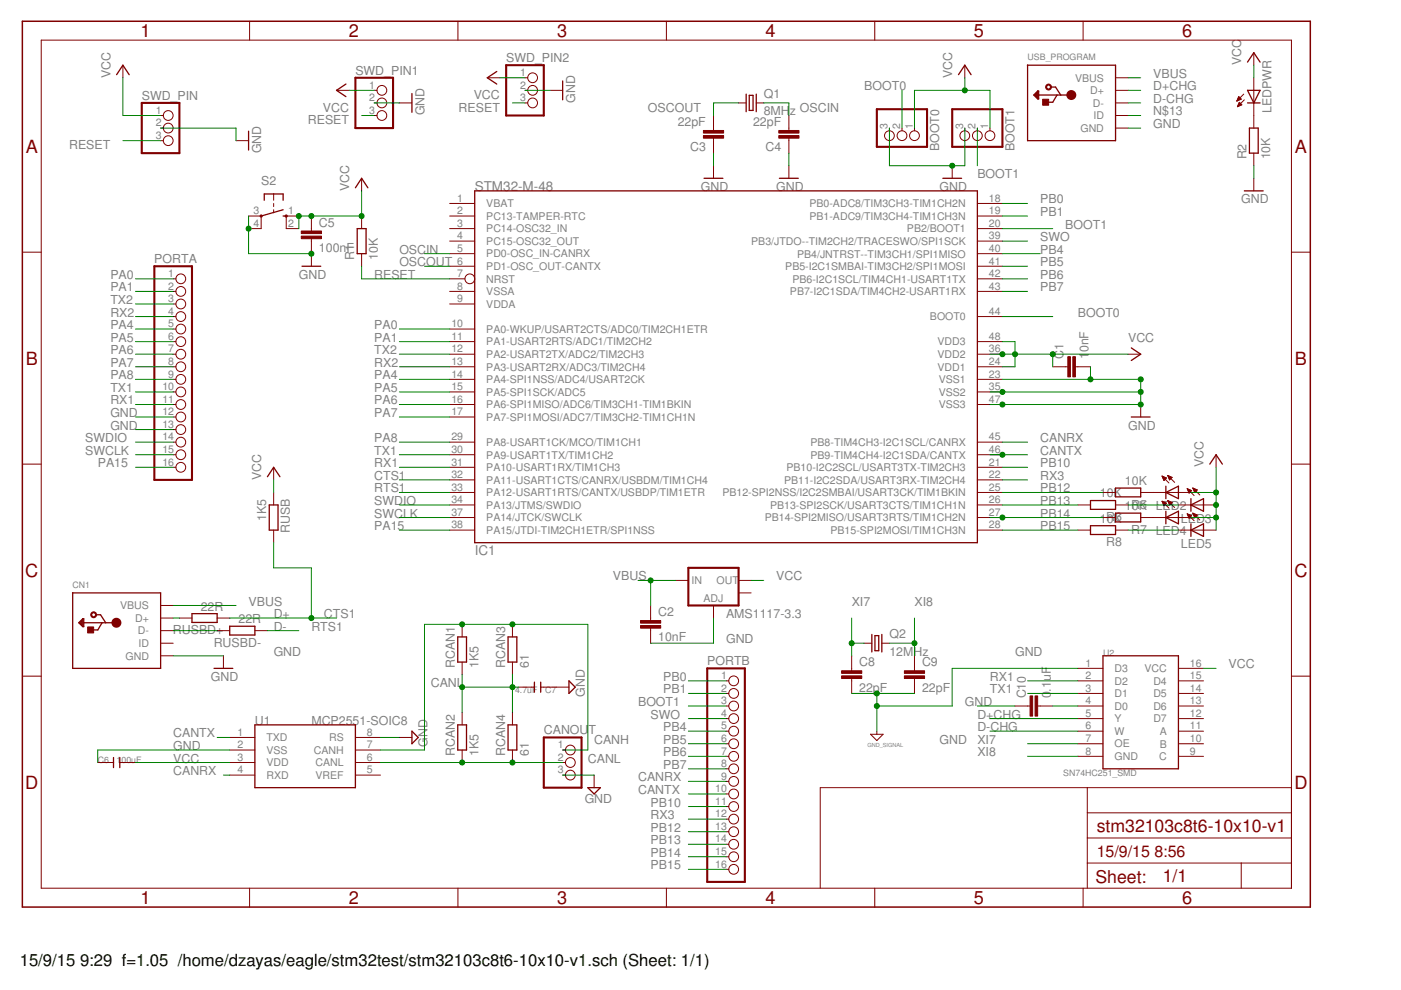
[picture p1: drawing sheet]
<svg xmlns="http://www.w3.org/2000/svg" width="297mm" height="210mm" viewBox="0 0 297 210" stroke-linecap="round" stroke-linejoin="round" font-family="sans-serif">
<defs><g id="words">
<g font-size="3.9" fill="#800000">
<text x="29.8" y="7.9">1</text>
<text x="74" y="7.9">2</text>
<text x="118.1" y="7.9">3</text>
<text x="162.3" y="7.9">4</text>
<text x="206.5" y="7.9">5</text>
<text x="250.7" y="7.9">6</text>
<text x="5.5" y="32.3">A</text>
<text x="274.5" y="32.3">A</text>
<text x="5.5" y="77.3">B</text>
<text x="274.5" y="77.3">B</text>
<text x="5.4" y="122.2">C</text>
<text x="274.4" y="122.2">C</text>
<text x="5.4" y="167.2">D</text>
<text x="274.4" y="167.2">D</text>
<text x="29.8" y="191.7">1</text>
<text x="74" y="191.7">2</text>
<text x="118.1" y="191.7">3</text>
<text x="162.3" y="191.7">4</text>
<text x="206.5" y="191.7">5</text>
<text x="250.7" y="191.7">6</text>
</g>
<g font-size="3.7" fill="#800000">
<text x="232.5" y="176.3">stm32103c8t6-10x10-v1</text>
<text x="232.3" y="187.1">Sheet:</text>
<text x="246.5" y="187">1/1</text>
</g>
<g font-size="3.5">
<text x="4.2" y="204.7">15/9/15</text>
<text x="17" y="204.7">9:29 f=1.05 /home/dzayas/eagle/stm32test/stm32103c8t6-10x10-v1.sch (Sheet: 1/1)</text>
</g>
<g font-size="3.4" fill="#800000">
<text x="232.5" y="181.7">15/9/15</text>
<text x="244.8" y="181.7">8:56</text>
</g>
<g font-size="2.9" fill="#808080">
<text x="100.7" y="40.5">STM32-M-48</text>
<text x="100.7" y="117.7">IC1</text>
</g>
<g font-size="2.6" fill="#808080">
<text x="23.4" y="16.5" transform="rotate(-90 23.4 16.5)">VCC</text>
<text x="75.3" y="15.8">SWD_PIN1</text>
<text x="107.3" y="13.2">SWD_PIN2</text>
<text x="201.9" y="16.5" transform="rotate(-90 201.9 16.5)">VCC</text>
<text x="244.5" y="16.5">VBUS</text>
<text x="263.2" y="13.8" transform="rotate(-90 263.2 13.8)">VCC</text>
<text x="30.1" y="21.2">SWD_PIN</text>
<text x="68.5" y="23.7">VCC</text>
<text x="97.2" y="23.7">RESET</text>
<text x="100.4" y="21">VCC</text>
<text x="122" y="21.8" transform="rotate(-90 122 21.8)">GND</text>
<text x="137.4" y="23.7">OSCOUT</text>
<text x="161.9" y="20.8">Q1</text>
<text x="169.6" y="23.7">OSCIN</text>
<text x="183.2" y="19.2">BOOT0</text>
<text x="244.5" y="21.8">D-CHG</text>
<text x="244.5" y="19.2">D+CHG</text>
<text x="269.6" y="24" transform="rotate(-90 269.6 24)">LEDPWR</text>
<text x="65.3" y="26.3">RESET</text>
<text x="90" y="24.5" transform="rotate(-90 90 24.5)">GND</text>
<text x="143.7" y="26.7">22pF</text>
<text x="159.7" y="26.7">22pF</text>
<text x="161.9" y="24.5">8MH</text>
<text x="167.5" y="24.5">z</text>
<text x="244.5" y="27.2">GND</text>
<text x="244.5" y="24.5">N$13</text>
<text x="14.7" y="31.7">RESET</text>
<text x="55.4" y="32.5" transform="rotate(-90 55.4 32.5)">GND</text>
<text x="146.3" y="32.1">C3</text>
<text x="162.3" y="32.1">C4</text>
<text x="199.1" y="32" transform="rotate(-90 199.1 32)">BOOT0</text>
<text x="215.1" y="32" transform="rotate(-90 215.1 32)">BOOT1</text>
<text x="264.3" y="33.8" transform="rotate(-90 264.3 33.8)">R2</text>
<text x="269.3" y="33.8" transform="rotate(-90 269.3 33.8)">10K</text>
<text x="55.4" y="39.1">S2</text>
<text x="74" y="40.5" transform="rotate(-90 74 40.5)">VCC</text>
<text x="148.6" y="40.5">GND</text>
<text x="164.6" y="40.5">GND</text>
<text x="199.2" y="40.5">GND</text>
<text x="207.2" y="37.8">BOOT1</text>
<text x="220.5" y="43.1">PB0</text>
<text x="220.5" y="45.8">PB1</text>
<text x="263.2" y="43.1">GND</text>
<text x="67.6" y="53.4">100nF</text>
<text x="67.6" y="48.1">C5</text>
<text x="84.7" y="53.8">OSCIN</text>
<text x="220.5" y="53.8">PB4</text>
<text x="220.5" y="51.1">SWO</text>
<text x="225.9" y="48.5">BOOT1</text>
<text x="23.4" y="59.1">PA0</text>
<text x="32.7" y="55.8">PORTA</text>
<text x="63.4" y="59.1">GND</text>
<text x="75.1" y="55.1" transform="rotate(-90 75.1 55.1)">R1</text>
<text x="79.3" y="59.1">RESET</text>
<text x="80.1" y="55.1" transform="rotate(-90 80.1 55.1)">10K</text>
<text x="84.7" y="56.5">OSCOUT</text>
<text x="220.5" y="59.1">PB6</text>
<text x="220.5" y="56.5">PB5</text>
<text x="23.4" y="64.4">TX2</text>
<text x="23.4" y="61.8">PA1</text>
<text x="220.5" y="61.8">PB7</text>
<text x="23.4" y="67.1">RX2</text>
<text x="23.4" y="69.8">PA4</text>
<text x="79.3" y="69.8">PA0</text>
<text x="228.5" y="67.1">BOOT0</text>
<text x="23.4" y="72.4">PA5</text>
<text x="23.4" y="75.1">PA6</text>
<text x="23.4" y="77.8">PA7</text>
<text x="79.3" y="77.8">RX2</text>
<text x="79.3" y="75.1">TX2</text>
<text x="79.3" y="72.4">PA1</text>
<text x="225.5" y="76.2" transform="rotate(-90 225.5 76.2)">C1</text>
<text x="230.8" y="76.2" transform="rotate(-90 230.8 76.2)">1</text>
<text x="230.8" y="74.7" transform="rotate(-90 230.8 74.7)">0nF</text>
<text x="239.2" y="72.4">VCC</text>
<text x="23.4" y="83.1">TX1</text>
<text x="23.4" y="80.4">PA8</text>
<text x="79.3" y="80.4">PA4</text>
<text x="79.3" y="83.1">PA5</text>
<text x="23.4" y="88.4">GND</text>
<text x="23.4" y="85.8">RX1</text>
<text x="79.3" y="85.8">PA6</text>
<text x="79.3" y="88.4">PA7</text>
<text x="18.1" y="93.7">SWDIO</text>
<text x="23.4" y="91.1">GND</text>
<text x="79.3" y="93.7">PA8</text>
<text x="220.5" y="93.7">CANRX</text>
<text x="239.2" y="91.1">GND</text>
<text x="18.1" y="96.4">SWCLK</text>
<text x="20.7" y="99.1">PA15</text>
<text x="55.4" y="101.7" transform="rotate(-90 55.4 101.7)">VCC</text>
<text x="79.3" y="96.4">TX1</text>
<text x="79.3" y="99.1">RX1</text>
<text x="79.3" y="101.7">CTS1</text>
<text x="220.5" y="101.7">RX3</text>
<text x="220.5" y="96.4">CANTX</text>
<text x="220.5" y="99.1">PB10</text>
<text x="255.2" y="99.1" transform="rotate(-90 255.2 99.1)">VCC</text>
<text x="79.3" y="107.1">SWDIO</text>
<text x="79.3" y="104.4">RTS1</text>
<text x="220.5" y="104.4">PB12</text>
<text x="220.5" y="107.1">PB13</text>
<text x="233.2" y="105.5">10K</text>
<text x="238.5" y="102.8">10K</text>
<text x="56.4" y="110.4" transform="rotate(-90 56.4 110.4)">1K5</text>
<text x="61.5" y="113" transform="rotate(-90 61.5 113)">RUSB</text>
<text x="79.3" y="109.7">SWCLK</text>
<text x="79.3" y="112.4">PA15</text>
<text x="220.5" y="109.7">PB14</text>
<text x="220.5" y="112.4">PB15</text>
<text x="233.2" y="110.8">1R6</text>
<text x="234.6" y="110.8">0K</text>
<text x="238.5" y="108.1">1R5</text>
<text x="239.8" y="113.2">R7</text>
<text x="240" y="108.1">0K</text>
<text x="245" y="108.1">LED2</text>
<text x="245" y="113.5">LED4</text>
<text x="250.4" y="110.8">LED3</text>
<text x="234.5" y="115.8">R8</text>
<text x="250.4" y="116.1">LED5</text>
<text x="130" y="123.1">VBUS</text>
<text x="164.6" y="123.1">VCC</text>
<text x="42.6" y="129.4">22R</text>
<text x="52.7" y="128.4">VBUS</text>
<text x="58" y="131">D+</text>
<text x="68.7" y="131">CTS1</text>
<text x="139.5" y="130.6">C2</text>
<text x="153.9" y="131">AMS1117-3.3</text>
<text x="180.6" y="128.4">XI7</text>
<text x="193.9" y="128.4">XI8</text>
<text x="36.7" y="134.5">RUSBD+</text>
<text x="45.3" y="137.1">RUSBD-</text>
<text x="50.6" y="132.1">22R</text>
<text x="58" y="133.7">D-</text>
<text x="66" y="133.7">RTS1</text>
<text x="139.5" y="136">10nF</text>
<text x="153.9" y="136.4">GND</text>
<text x="188.6" y="135.3">Q2</text>
<text x="58" y="139">GND</text>
<text x="96.4" y="141.7" transform="rotate(-90 96.4 141.7)">RCAN1</text>
<text x="101.5" y="141.7" transform="rotate(-90 101.5 141.7)">1K5</text>
<text x="107.1" y="141.7" transform="rotate(-90 107.1 141.7)">RCAN3</text>
<text x="112.1" y="141.7" transform="rotate(-90 112.1 141.7)">61</text>
<text x="149.9" y="141">PORTB</text>
<text x="182.2" y="141.3">C8</text>
<text x="188.6" y="139">12MHz</text>
<text x="195.5" y="141.3">C9</text>
<text x="215.2" y="139">GND</text>
<text x="260.5" y="141.7">VCC</text>
<text x="44.7" y="144.4">GND</text>
<text x="91.3" y="145.7">CANL</text>
<text x="124" y="147.7" transform="rotate(-90 124 147.7)">GND</text>
<text x="135.3" y="149.7">BOOT1</text>
<text x="140.6" y="144.4">PB0</text>
<text x="140.6" y="147">PB1</text>
<text x="182.2" y="146.6">22pF</text>
<text x="195.5" y="146.6">22pF</text>
<text x="204.6" y="149.7">GND</text>
<text x="209.9" y="147">TX1</text>
<text x="209.9" y="144.4">RX1</text>
<text x="217.5" y="148.1" transform="rotate(-90 217.5 148.1)">C10</text>
<text x="222.8" y="148.1" transform="rotate(-90 222.8 148.1)">0</text>
<text x="222.8" y="146.6" transform="rotate(-90 222.8 146.6)">.1uF</text>
<text x="54" y="153.7">U1</text>
<text x="66" y="153.7">MCP2551-SOIC8</text>
<text x="115.3" y="155.7">CANOU</text>
<text x="124.8" y="155.7">T</text>
<text x="138" y="152.4">SWO</text>
<text x="140.6" y="155">PB4</text>
<text x="207.2" y="155">D-CHG</text>
<text x="207.2" y="152.4">D+CHG</text>
<text x="36.7" y="159">GND</text>
<text x="36.7" y="161.7">VCC</text>
<text x="36.7" y="156.4">CANTX</text>
<text x="90.7" y="158.4" transform="rotate(-90 90.7 158.4)">GND</text>
<text x="96.4" y="160.3" transform="rotate(-90 96.4 160.3)">RCAN2</text>
<text x="101.5" y="160.3" transform="rotate(-90 101.5 160.3)">1K5</text>
<text x="107.1" y="160.3" transform="rotate(-90 107.1 160.3)">RCAN4</text>
<text x="112.1" y="160.3" transform="rotate(-90 112.1 160.3)">61</text>
<text x="124.6" y="161.7">CANL</text>
<text x="126" y="157.7">CANH</text>
<text x="140.6" y="160.3">PB6</text>
<text x="140.6" y="157.7">PB5</text>
<text x="199.2" y="157.7">GND</text>
<text x="207.2" y="157.7">XI7</text>
<text x="207.2" y="160.3">XI8</text>
<text x="36.7" y="164.3">CANRX</text>
<text x="135.3" y="165.7">CANRX</text>
<text x="140.6" y="163">PB7</text>
<text x="124" y="170.3">GND</text>
<text x="135.3" y="168.3">CANTX</text>
<text x="138" y="173.7">RX3</text>
<text x="138" y="171">PB10</text>
<text x="138" y="176.3">PB12</text>
<text x="138" y="179">PB13</text>
<text x="138" y="181.7">PB14</text>
<text x="138" y="184.3">PB15</text>
</g>
<g font-size="2.2" fill="#808080">
<text x="110.3" y="16.1">1</text>
<text x="228" y="17.3">VBUS</text>
<text x="78.3" y="18.8">1</text>
<text x="78.3" y="21.4">2</text>
<text x="110.3" y="18.8">2</text>
<text x="110.3" y="21.4">3</text>
<text x="231.1" y="20">D+</text>
<text x="231.7" y="22.6">D-</text>
<text x="33" y="24.1">1</text>
<text x="33" y="26.8">2</text>
<text x="33" y="29.4">3</text>
<text x="78.3" y="24.1">3</text>
<text x="188.2" y="27.4" transform="rotate(-90 188.2 27.4)">3</text>
<text x="190.9" y="27.4" transform="rotate(-90 190.9 27.4)">2</text>
<text x="193.5" y="27.4" transform="rotate(-90 193.5 27.4)">1</text>
<text x="204.2" y="27.4" transform="rotate(-90 204.2 27.4)">3</text>
<text x="206.8" y="27.4" transform="rotate(-90 206.8 27.4)">2</text>
<text x="209.5" y="27.4" transform="rotate(-90 209.5 27.4)">1</text>
<text x="229.1" y="28">GND</text>
<text x="231.8" y="25.3">ID</text>
<text x="53.7" y="45.4">3</text>
<text x="61.1" y="45.4">1</text>
<text x="97" y="42.8">1</text>
<text x="97" y="45.4">2</text>
<text x="103.1" y="43.9">VBAT</text>
<text x="103.1" y="46.6">PC13-TAMPER-RTC</text>
<text x="171.6" y="43.9">PB0-ADC8/TIM3CH3-TIM1CH2N</text>
<text x="171.6" y="46.6">PB1-ADC9/TIM3CH4-TIM1CH3N</text>
<text x="209.7" y="42.8">18</text>
<text x="209.7" y="45.4">19</text>
<text x="53.7" y="48.1">4</text>
<text x="61.1" y="48.1">2</text>
<text x="97" y="48.1">3</text>
<text x="97" y="50.8">4</text>
<text x="97" y="53.4">5</text>
<text x="103.1" y="49.3">PC14-OSC32_IN</text>
<text x="103.1" y="51.9">PC15-OSC32_OUT</text>
<text x="159.3" y="51.9">PB3/JTDO--TIM2CH2/TRACESWO/SPI1SCK</text>
<text x="192.3" y="49.3">PB2/BOOT1</text>
<text x="209.7" y="48.1">20</text>
<text x="209.7" y="50.8">39</text>
<text x="209.7" y="53.4">40</text>
<text x="35.7" y="58.7">1</text>
<text x="97" y="56.1">6</text>
<text x="97" y="58.7">7</text>
<text x="103.1" y="54.6">PD0-OSC_IN-CANRX</text>
<text x="103.1" y="57.3">PD1-OSC_OUT-CANTX</text>
<text x="103.1" y="59.9">NRST</text>
<text x="166.5" y="57.3">PB5-I2C1SMBAI-TIM3CH2/SPI1MOSI</text>
<text x="168" y="59.9">PB6-I2C1SCL/TIM4CH1-USART1TX</text>
<text x="169" y="54.6">PB4/JNTRST--TIM3CH1/SPI1MISO</text>
<text x="209.7" y="56.1">41</text>
<text x="209.7" y="58.7">42</text>
<text x="35.7" y="61.4">2</text>
<text x="35.7" y="64.1">3</text>
<text x="97" y="61.4">8</text>
<text x="97" y="64.1">9</text>
<text x="103.1" y="62.6">VSSA</text>
<text x="103.1" y="65.2">VDDA</text>
<text x="167.5" y="62.6">PB7-I2C1SDA/TIM4CH2-USART1RX</text>
<text x="209.7" y="61.4">43</text>
<text x="35.7" y="66.7">4</text>
<text x="35.7" y="69.4">5</text>
<text x="95.7" y="69.4">10</text>
<text x="103.1" y="70.6">PA0-WKUP/USART2CTS/ADC0/TIM2CH1ETR</text>
<text x="197.2" y="67.9">BOOT0</text>
<text x="209.7" y="66.7">44</text>
<text x="35.7" y="72.1">6</text>
<text x="35.7" y="74.7">7</text>
<text x="35.7" y="77.4">8</text>
<text x="95.7" y="72.1">11</text>
<text x="95.7" y="74.7">12</text>
<text x="95.7" y="77.4">13</text>
<text x="103.1" y="73.2">PA1-USART2RTS/ADC1/TIM2CH2</text>
<text x="103.1" y="75.9">PA2-USART2TX/ADC2/TIM2CH3</text>
<text x="198.8" y="75.9">VDD2</text>
<text x="198.8" y="73.2">VDD3</text>
<text x="209.7" y="77.4">24</text>
<text x="209.7" y="74.7">36</text>
<text x="209.7" y="72.1">48</text>
<text x="34.4" y="82.7">10</text>
<text x="35.7" y="80.1">9</text>
<text x="95.7" y="80.1">14</text>
<text x="95.7" y="82.7">15</text>
<text x="103.1" y="78.6">PA3-USART2RX/ADC3/TIM2CH4</text>
<text x="103.1" y="81.2">PA4-SPI1NSS/ADC4/USART2CK</text>
<text x="103.1" y="83.9">PA5-SPI1SCK/ADC5</text>
<text x="198.8" y="78.6">VDD1</text>
<text x="199" y="81.2">VSS1</text>
<text x="199" y="83.9">VSS2</text>
<text x="209.7" y="80.1">23</text>
<text x="209.7" y="82.7">35</text>
<text x="34.4" y="85.4">11</text>
<text x="34.4" y="88">12</text>
<text x="95.7" y="85.4">16</text>
<text x="95.7" y="88">17</text>
<text x="103.1" y="86.6">PA6-SPI1MISO/ADC6/TIM3CH1-TIM1BKIN</text>
<text x="103.1" y="89.2">PA7-SPI1MOSI/ADC7/TIM3CH2-TIM1CH1N</text>
<text x="199" y="86.6">VSS3</text>
<text x="209.7" y="85.4">47</text>
<text x="34.4" y="90.7">13</text>
<text x="34.4" y="93.4">14</text>
<text x="95.7" y="93.4">29</text>
<text x="103.1" y="94.5">PA8-USART1CK/MCO/TIM1CH1</text>
<text x="171.9" y="94.6">PB8-TIM4CH3-I2C1SCL/CANRX</text>
<text x="209.7" y="93.4">45</text>
<text x="34.4" y="96">15</text>
<text x="34.4" y="98.7">16</text>
<text x="95.7" y="96">30</text>
<text x="95.7" y="98.7">31</text>
<text x="95.7" y="101.4">32</text>
<text x="103.1" y="97.2">PA9-USART1TX/TIM1CH2</text>
<text x="103.1" y="99.9">PA10-USART1RX/TIM1CH3</text>
<text x="166.8" y="99.9">PB10-I2C2SCL/USART3TX-TIM2CH3</text>
<text x="171.9" y="97.2">PB9-TIM4CH4-I2C1SDA/CANTX</text>
<text x="209.7" y="98.7">21</text>
<text x="209.7" y="101.4">22</text>
<text x="209.7" y="96">46</text>
<text x="95.7" y="104">33</text>
<text x="95.7" y="106.7">34</text>
<text x="103.1" y="102.5">PA11-USART1CTS/CANRX/USBDM/TIM1CH4</text>
<text x="103.1" y="105.2">PA12-USART1RTS/CANTX/USBDP/TIM1ETR</text>
<text x="103.1" y="107.9">PA13/JTMS/SWDIO</text>
<text x="153.2" y="105.2">PB12-SPI2NSS/I2C2SMBAI/USART3CK/TIM1BKIN</text>
<text x="163.3" y="107.9">PB13-SPI2SCK/USART3CTS/TIM1CH1N</text>
<text x="166.2" y="102.6">PB11-I2C2SDA/USART3RX-TIM2CH4</text>
<text x="209.7" y="104">25</text>
<text x="209.7" y="106.7">26</text>
<text x="95.7" y="109.4">37</text>
<text x="95.7" y="112">38</text>
<text x="103.1" y="110.5">PA14/JTCK/SWCLK</text>
<text x="103.1" y="113.2">PA15/JTDI-TIM2CH1ETR/SPI1NSS</text>
<text x="162.1" y="110.5">PB14-SPI2MISO/USART3RTS/TIM1CH2N</text>
<text x="176.1" y="113.2">PB15-SPI2MOSI/TIM1CH3N</text>
<text x="209.7" y="109.4">27</text>
<text x="209.7" y="112">28</text>
<text x="146.6" y="123.7">IN</text>
<text x="151.9" y="123.7">OUT</text>
<text x="25.5" y="129.2">VBUS</text>
<text x="28.7" y="131.9">D+</text>
<text x="149.1" y="127.6">ADJ</text>
<text x="29.2" y="134.5">D-</text>
<text x="29.4" y="137.2">ID</text>
<text x="26.6" y="139.8">GND</text>
<text x="152.9" y="144">1</text>
<text x="230.2" y="141.3">1</text>
<text x="230.2" y="144">2</text>
<text x="236.3" y="142.5">D3</text>
<text x="242.7" y="142.5">VCC</text>
<text x="252.3" y="144">15</text>
<text x="252.3" y="141.3">16</text>
<text x="152.9" y="146.7">2</text>
<text x="152.9" y="149.3">3</text>
<text x="230.2" y="146.7">3</text>
<text x="230.2" y="149.3">4</text>
<text x="236.3" y="145.2">D2</text>
<text x="236.3" y="147.8">D1</text>
<text x="244.5" y="147.8">D5</text>
<text x="244.5" y="145.2">D4</text>
<text x="252.3" y="149.3">13</text>
<text x="252.3" y="146.7">14</text>
<text x="50.3" y="156">1</text>
<text x="77.8" y="156">8</text>
<text x="152.9" y="152">4</text>
<text x="152.9" y="154.6">5</text>
<text x="230.2" y="152">5</text>
<text x="230.2" y="154.6">6</text>
<text x="236.3" y="150.5">D0</text>
<text x="236.3" y="153.2">Y</text>
<text x="236.3" y="155.8">W</text>
<text x="244.5" y="153.2">D7</text>
<text x="244.5" y="150.5">D6</text>
<text x="245.9" y="155.8">A</text>
<text x="252.3" y="154.6">11</text>
<text x="252.3" y="152">12</text>
<text x="50.3" y="158.6">2</text>
<text x="50.3" y="161.3">3</text>
<text x="56.5" y="157.2">TXD</text>
<text x="56.5" y="159.8">VSS</text>
<text x="66.5" y="159.8">CANH</text>
<text x="69.8" y="157.2">RS</text>
<text x="77.8" y="161.3">6</text>
<text x="77.8" y="158.6">7</text>
<text x="118.3" y="158.6">1</text>
<text x="118.3" y="161.3">2</text>
<text x="152.9" y="157.3">6</text>
<text x="152.9" y="160">7</text>
<text x="230.2" y="157.3">7</text>
<text x="230.2" y="160">8</text>
<text x="236.3" y="158.5">OE</text>
<text x="236.3" y="161.1">GND</text>
<text x="245.8" y="161.2">C</text>
<text x="245.9" y="158.5">B</text>
<text x="252.3" y="160">9</text>
<text x="252.3" y="157.3">10</text>
<text x="50.3" y="164">4</text>
<text x="56.5" y="162.5">VDD</text>
<text x="56.5" y="165.1">RXD</text>
<text x="66.9" y="165.2">VREF</text>
<text x="66.9" y="162.5">CANL</text>
<text x="77.8" y="164">5</text>
<text x="118.3" y="164">3</text>
<text x="151.7" y="168">10</text>
<text x="152.9" y="162.6">8</text>
<text x="152.9" y="165.3">9</text>
<text x="151.7" y="170.6">11</text>
<text x="151.7" y="173.3">12</text>
<text x="151.7" y="176">13</text>
<text x="151.7" y="178.6">14</text>
<text x="151.7" y="181.3">15</text>
<text x="151.7" y="184">16</text>
</g>
<g font-size="1.9" fill="#808080">
<text x="217.9" y="12.8">USB_PROGRAM</text>
<text x="15.4" y="124.7">CN1</text>
<text x="233.9" y="139">U2</text>
<text x="109.2" y="147">4.7uF</text>
<text x="115.6" y="147">C7</text>
<text x="20.7" y="161.7">C6</text>
<text x="24.7" y="161.7">100uF</text>
<text x="225.4" y="164.6">SN74HC251_SMD</text>
</g>
<text font-size="1.2" fill="#808080" x="183.9" y="158.4">GND_SIGNAL</text>
</g></defs>
<g fill="none" stroke="#800000" stroke-width=".21">
<path d="M8.7 8.5h265.1v179.8h-265.1zM26.1 13.8v2.7M52.9 4.5v4M71.4 19.2h2.6M79.3 19.2h.6M97.1 4.5v4M103.3 16.5h2.7M111.3 19.2h.6M111.3 16.5h.6M116.6 19.2h2.7M141.3 4.5v4M185.5 4.5v4"/>
<path d="M204.6 13.8v2.7M229.6 4.5v4M236.5 19.2h2.7M236.5 16.5h2.7M263.7 20l-1.5 1.4M265.8 11.2v2.6M265.8 16.5v10.7M34.1 24.5h.5M34.1 27.2h.5M34.1 29.8h.5M50 29.8h2.7M76.7 37.8v2.7"/>
<path d="M79.3 24.5h.6M79.3 21.8h.6M84.7 21.8h2.6M111.3 21.8h.6M151.3 24.5v3.2M151.3 29.3v3.2M151.3 35.1v2.7M156.6 21.8h1.6M160.3 21.8h1.6M167.3 24.5v3.2M167.3 29.3v3.2M167.3 35.1v2.7"/>
<path d="M188.6 27.2v.5M191.2 27.2v.5M193.9 27.2v.5M201.9 35.1v2.7M204.6 27.2v.5M207.2 27.2v.5M209.9 27.2v.5M236.5 24.5h2.7M236.5 27.2h2.7M236.5 21.8h2.7M262.2 21.4h.1M262.3 21.3h.3"/>
<path d="M262.4 21.1h.5M262.4 21h.7M262.4 22.5h.1M262.4 22.4h.4M262.5 20.9h.5M262.5 20.8h.4M262.5 22.3h.6M262.6 22.2h.6M262.6 20.6h.2M262.6 22h.5M262.6 20.5l-.4 .9M262.6 20.5l.6 .5"/>
<path d="M262.6 20.5h.1M262.7 21.9h.3M262.7 21.8h.1M262.8 21.7l.5 .5-.9 .4zM263.2 21l-1 .4M263.8 21.2l-1.4 1.4M265.8 32.5v2.6M265.8 37.8v2.7M4.7 53.5h4M36.7 59.1h.6M52.7 45.8h2.7v2.7h-2.7M58 41.1v1.4"/>
<path d="M58 43.1v.7M58 44.5v.6M63.4 45.8h-2.7v2.7h2.7M66 45.8v3.2M66 50.6v5.9M76.7 45.8v2.7M76.7 53.8v2.7M95.3 43.1h5.3M95.3 45.8h5.3M95.3 48.5h5.3M95.3 51.1h5.3M95.3 53.8h5.3"/>
<path d="M95.3 56.5h5.3M95.3 59.1h3.3M207.2 43.1h5.3M207.2 45.8h5.3M207.2 48.5h5.3M207.2 51.1h5.3M207.2 53.8h5.3M207.2 56.5h5.3M207.2 59.1h5.3M273.8 53.5h4M36.7 61.8h.6M36.7 64.5h.6"/>
<path d="M36.7 69.8h.6M36.7 72.4h.6M36.7 75.1h.6M36.7 77.8h.6M36.7 67.1h.6M95.3 61.8h5.3M95.3 64.5h5.3M95.3 69.8h5.3M95.3 72.4h5.3M95.3 75.1h5.3M95.3 77.8h5.3M207.2 61.8h5.3"/>
<path d="M207.2 72.4h5.3M207.2 75.1h5.3M207.2 77.8h5.3M207.2 67.1h5.3M223.2 77.8h3.2M228 77.8h3.2M239.2 75.1h2.7M4.7 98.4h4M36.7 80.4h.6M36.7 83.1h.6M36.7 85.8h.6M36.7 88.4h.6"/>
<path d="M36.7 99.1h.6M36.7 93.7h.6M36.7 96.4h.6M36.7 91.1h.6M58 99.1v2.6M95.3 80.4h5.3M95.3 83.1h5.3M95.3 85.8h5.3M95.3 88.4h5.3M95.3 99.1h5.3M95.3 93.7h5.3M95.3 96.4h5.3"/>
<path d="M207.2 80.4h5.3M207.2 83.1h5.3M207.2 85.8h5.3M207.2 99.1h5.3M207.2 93.7h5.3M207.2 96.4h5.3M241.9 85.8v2.6M257.8 96.4v2.7M273.8 98.4h4M58 104.4v2.7M58 112.4v2.7M95.3 101.7h5.3"/>
<path d="M95.3 104.4h5.3M95.3 107.1h5.3M95.3 109.7h5.3M95.3 112.4h5.3M207.2 101.7h5.3M207.2 104.4h5.3M207.2 107.1h5.3M207.2 109.7h5.3M207.2 112.4h5.3M228.5 107.1h2.7M228.5 112.4h2.7M233.8 104.4h2.7"/>
<path d="M233.8 109.7h2.7M236.5 107.1h2.7M236.5 112.4h2.7M241.9 104.4h10.6M241.9 109.7h10.6M246.4 100.9l1.4 1.5M246.4 100.9l.9 .4-.5 .6zM246.4 106.3l1.4 1.4M246.4 106.3l.9 .4-.5 .5zM246.4 106.3h.1M246.4 101.1h.3M246.5 106.4h.3"/>
<path d="M246.5 101.2h.5M246.5 106.6h.6M246.5 101.3h.8M246.6 106.7h.7M246.6 101.5h.6M246.6 106.8h.5M246.7 101.6h.4M246.7 107h.3M246.7 101.7h.3M246.7 107.1h.2M246.8 101.8h.1M247.6 100.8l1.4 1.5"/>
<path d="M247.6 100.8l.9 .4-.5 .5zM247.6 100.8h.1M247.6 106.1l1.4 1.5M247.6 106.1l.9 .4-.5 .6zM247.6 106.2h.1M247.6 100.9h.3M247.6 106.3h.4M247.7 101.1h.5M247.7 106.4h.6M247.7 101.2h.8M247.8 106.6h.7M247.8 101.3h.6"/>
<path d="M247.8 106.7h.5M247.9 101.5h.4M247.9 106.8h.3M247.9 101.6h.2M247.9 107h.2M248 101.7h.1M249.9 107.1h7.9M249.9 112.4h7.9M251.7 103.6l1.5 1.5M251.7 103.6h.1M251.7 103.6l.9 .4M251.7 103.6l.4 .9"/>
<path d="M251.7 108.9l1.5 1.5M251.7 108.9l.9 .4-.5 .6zM251.7 109h.2M251.8 103.8h.3M251.8 109.1h.4M251.8 103.9h.6M251.8 109.3h.7M251.9 104h.7M251.9 109.4h.7M251.9 104.1h.6M252 109.5h.5M252 104.3h.4"/>
<path d="M252 109.6h.3M252.1 109.8h.1M252.1 104.5h.1M252.6 104l-.5 .5M252.9 103.5l1.5 1.4M252.9 103.5l.9 .4M252.9 103.5l.4 .9M252.9 108.8l1.5 1.5M252.9 108.8l.9 .4-.5 .5zM252.9 103.5h.1M252.9 108.9h.2M253 103.6h.3"/>
<path d="M253 109h.4M253 103.8h.6M253 109.1h.7M253.1 103.9h.7M253.1 109.3h.7M253.1 104h.6M253.2 109.4h.4M253.2 104.1h.4M253.2 109.5h.3M253.2 104.3h.2M253.3 109.6h.1M253.3 104.4h.1"/>
<path d="M253.8 103.9l-.5 .5M34.1 131h2.6M34.1 133.7h2.6M34.1 128.4h2.6M34.1 139h2.6M34.1 136.4h2.6M38 131h2.7M46 131h2.7M46 133.7h2.7M47.4 139v2.7M54 133.7h2.7M98 132.4v2.6"/>
<path d="M108.6 132.4v2.6M137.9 128.4v3.2M137.9 133.2v3.2M143.3 123.1h2.6M151.3 128.4v2.6M156.6 123.1h2.7M156.6 125.7h2.7M180.6 139v3.2M183.2 136.4h1.6M187 136.4h1.6M193.9 139v3.2M4.7 143.4h4"/>
<path d="M48.7 156.4h5.3M48.7 159h5.3M75.4 156.4h5.3M75.4 159h5.3M84.7 156.4h2.6M98 140.4v2.6M98 151v2.7M98 159v2.7M108.6 140.4v2.6M108.6 151v2.7M108.6 159v2.7M110 145.7h3.3"/>
<path d="M114.6 145.7h6M119.3 159h.6M153.9 144.4h.6M153.9 147h.6M153.9 149.7h.6M153.9 152.4h.6M153.9 155h.6M153.9 157.7h.6M180.6 143.8v3.2M184.6 155.7h2.6l-1.3 1.3zM185.9 155v.7M193.9 143.8v3.2"/>
<path d="M215.2 149.7h3.2M220 149.7h3.2M228.5 144.4h5.3M228.5 147h5.3M228.5 149.7h5.3M228.5 152.4h5.3M228.5 155h5.3M228.5 157.7h5.3M228.5 141.7h5.3M249.9 144.4h5.3M249.9 147h5.3M249.9 149.7h5.3"/>
<path d="M249.9 152.4h5.3M249.9 155h5.3M249.9 157.7h5.3M249.9 141.7h5.3M273.8 143.4h4M20.7 161.7h3.4M25.4 161.7h3.3M48.7 161.7h5.3M48.7 164.3h5.3M75.4 161.7h5.3M75.4 164.3h5.3M119.3 161.7h.6"/>
<path d="M119.3 164.3h.6M126 164.3v2.7M153.9 160.4h.6M153.9 163h.6M153.9 165.7h.6M153.9 168.3h.6M153.9 171h.6M153.9 173.7h.6M153.9 176.3h.6M153.9 179h.6M228.5 160.4h5.3M230.5 167v21.3"/>
<path d="M230.5 177.7h43.3M230.5 172.3h43.3M249.9 160.4h5.3M273.8 167h-99.9v21.3M52.9 188.3v4M97.1 188.3v4M141.3 188.3v4M153.9 181.7h.6M153.9 184.3h.6M185.5 188.3v4M229.6 188.3v4M230.5 183h43.3"/>
<path d="M263.2 183v5.3"/>
<circle cx="81" cy="19.2" r="1.04"/>
<circle cx="112.9" cy="16.5" r="1.04"/>
<circle cx="112.9" cy="19.2" r="1.04"/>
<circle cx="35.7" cy="24.5" r="1.04"/>
<circle cx="35.7" cy="27.2" r="1.04"/>
<circle cx="35.7" cy="29.8" r="1.04"/>
<circle cx="81" cy="24.5" r="1.04"/>
<circle cx="81" cy="21.8" r="1.04"/>
<circle cx="112.9" cy="21.8" r="1.04"/>
<circle cx="188.6" cy="28.8" r="1.04"/>
<circle cx="191.2" cy="28.8" r="1.04"/>
<circle cx="193.9" cy="28.8" r="1.04"/>
<circle cx="204.6" cy="28.8" r="1.04"/>
<circle cx="207.2" cy="28.8" r="1.04"/>
<circle cx="209.9" cy="28.8" r="1.04"/>
<circle cx="38.3" cy="59.1" r="1.04"/>
<circle cx="99.6" cy="59.1" r="1.04"/>
<circle cx="38.3" cy="69.8" r="1.04"/>
<circle cx="38.3" cy="64.5" r="1.04"/>
<circle cx="38.3" cy="72.4" r="1.04"/>
<circle cx="38.3" cy="77.8" r="1.04"/>
<circle cx="38.3" cy="67.1" r="1.04"/>
<circle cx="38.3" cy="75.1" r="1.04"/>
<circle cx="38.3" cy="61.8" r="1.04"/>
<circle cx="38.3" cy="85.8" r="1.04"/>
<circle cx="38.3" cy="99.1" r="1.04"/>
<circle cx="38.3" cy="91.1" r="1.04"/>
<circle cx="38.3" cy="96.4" r="1.04"/>
<circle cx="38.3" cy="83.1" r="1.04"/>
<circle cx="38.3" cy="80.4" r="1.04"/>
<circle cx="38.3" cy="88.4" r="1.04"/>
<circle cx="38.3" cy="93.7" r="1.04"/>
<circle cx="120.9" cy="159" r="1.04"/>
<circle cx="155.6" cy="144.4" r="1.04"/>
<circle cx="155.6" cy="147" r="1.04"/>
<circle cx="155.6" cy="149.7" r="1.04"/>
<circle cx="155.6" cy="155" r="1.04"/>
<circle cx="155.6" cy="157.7" r="1.04"/>
<circle cx="155.6" cy="152.4" r="1.04"/>
<circle cx="120.9" cy="164.3" r="1.04"/>
<circle cx="120.9" cy="161.7" r="1.04"/>
<circle cx="155.6" cy="165.7" r="1.04"/>
<circle cx="155.6" cy="160.4" r="1.04"/>
<circle cx="155.6" cy="163" r="1.04"/>
<circle cx="155.6" cy="168.3" r="1.04"/>
<circle cx="155.6" cy="171" r="1.04"/>
<circle cx="155.6" cy="173.7" r="1.04"/>
<circle cx="155.6" cy="176.3" r="1.04"/>
<circle cx="155.6" cy="179" r="1.04"/>
<circle cx="155.6" cy="184.3" r="1.04"/>
<circle cx="155.6" cy="181.7" r="1.04"/>
</g>
<path d="M4.7 4.5h273.1v187.8h-273.1z" fill="none" stroke="#800000" stroke-width=".32"/>
<g fill="none" stroke="#800000" stroke-width=".28">
<path d="M24.7 15.8l1.4-2 1.3 2M73.3 17.8l-1.9 1.4 1.9 1.3M87.3 19.8v4M105.3 15.2l-2 1.3 2 1.3M119.3 17.2v4M158.2 20v3.7M160.3 20v3.7M203.2 15.8l1.4-2 1.3 2M217.9 13.8h18.6v16h-18.6zM220 19.3h.2v1.7h-.2l-.8-.8zM220 19.3v1.5M222.7 18.5h1.1l1.1 1.7"/>
<path d="M264.5 19.2h2.7l-1.4 2.6zM264.5 13.2l1.3-2 1.4 2M52.7 27.8v4M75.4 39.8l1.3-2 1.3 2M149.3 37.8h4M158.9 20.2h.8v3.2h-.8zM165.2 37.8h4M199.9 37.8h4M219.4 20.2l.4-.5v.9l-.2-.4M220.2 20.2h6.9M224.1 20.2l-.9 1.5h-1.2M264.5 21.8h2.7"/>
<path d="M264.9 27.2h1.9v5.3h-1.9zM56 42.5v-1.4h4v1.4M60 45.8h.7M60 44.5l-4.6 1.3M64 56.5h4M75.7 48.5h1.9v5.3h-1.9zM100.6 40.5h106.6v74.6h-106.6zM263.8 40.5h4M239.9 73.8l2 1.3-2 1.3M239.9 88.4h3.9M256.5 98.4l1.3-2 1.4 2M56.7 101.1l1.3-2 1.4 2"/>
<path d="M57.1 107.1h1.8v5.3h-1.8zM231.2 106.1h5.3v1.9h-5.3zM231.2 111.5h5.3v1.8h-5.3zM236.5 103.5h5.4v1.8h-5.4zM236.5 108.8h5.4v1.9h-5.4zM247.2 104.4l2.7-1.3v2.6zM247.2 103.1v2.6M247.2 108.4v2.7M247.2 109.7l2.7-1.3v2.7zM252.5 107.1l2.7-1.4v2.7zM252.5 105.7v2.7M252.5 111.1v2.6"/>
<path d="M252.5 112.4l2.7-1.3v2.6zM15.4 125.7h18.7v16h-18.7v-16M16.9 132l.4-.4v.9l-.2-.5M17.5 131.2h.3v1.7h-.3l-.8-.9zM17.5 131.2v1.5M17.8 132h6.9M20.3 130.3h1l1.1 1.7M21.6 132l-.9 1.6h-1.2M40.7 130.1h5.3v1.9h-5.3zM48.7 132.8h5.3v1.8h-5.3zM97 135h1.9v5.4h-1.9zM107.7 135h1.9v5.4h-1.9z"/>
<path d="M184.8 134.5v3.7M185.5 134.8h.8v3.2h-.8zM187 134.5v3.7M233.8 139h16.1v24h-16.1zM45.4 141.7h4M54 153.7h21.4v13.3h-21.4zM87.3 155l1.4 1.4-1.4 1.3zM97 153.7h1.9v5.3h-1.9zM107.7 153.7h1.9v5.3h-1.9zM113.3 144.6v2.2M114.6 144.6v2.2M120.6 144.4l1.4 1.3-1.4 1.3z"/>
<path d="M24.1 160.6v2.2M25.4 160.6v2.2M124.6 167h2.7l-1.3 1.3z"/>
</g>
<g fill="#800000" stroke="#800000" stroke-width=".21">
<path d="M227.5 75.6h.5v4.3h-.5z"/>
<path d="M226.4 75.6h.5v4.3h-.5z"/>
<path d="M18.6 132.9h1.3v1.3h-1.3z"/>
<path d="M135.8 132.6h4.3v.6h-4.3z"/>
<path d="M135.8 131.6h4.3v.5h-4.3z"/>
<path d="M149.1 27.7h4.3v.5h-4.3z"/>
<path d="M149.1 28.7h4.3v.6h-4.3z"/>
<path d="M165.1 27.7h4.3v.5h-4.3z"/>
<path d="M165.1 28.7h4.3v.6h-4.3z"/>
<path d="M63.9 50.1h4.3v.5h-4.3z"/>
<path d="M63.9 49h4.3v.5h-4.3z"/>
<path d="M178.4 143.3h4.3v.5h-4.3z"/>
<path d="M178.4 142.2h4.3v.6h-4.3z"/>
<path d="M191.7 143.3h4.3v.5h-4.3z"/>
<path d="M191.7 142.2h4.3v.6h-4.3z"/>
<path d="M219.5 147.6h.5v4.2h-.5z"/>
<path d="M218.4 147.6h.5v4.2h-.5z"/>
<path d="M221.1 21h1.2v1.3h-1.2z"/>
</g>
<g fill="none" stroke="#800000" stroke-width=".44">
<path d="M75.4 16.5h7.9v10.7h-7.9zM107.3 13.8h8v10.7h-8zM30.1 21.8h7.9v10.7h-7.9zM185.9 23.2h10.7v7.9h-10.7zM201.9 23.2h10.6v7.9h-10.6zM32.7 56.5h8v45.2h-8zM145.9 120.4h10.7v8h-10.7zM115.3 156.4h8v10.6h-8zM149.9 141.7h8v45.3h-8z"/>
<circle cx="55.4" cy="45.8" r=".13"/>
<circle cx="60.7" cy="45.8" r=".13"/>
</g>
<g fill="none" stroke="#800000" stroke-width="1.1">
<circle cx="222.3" cy="18.5" r=".21"/>
<circle cx="227.1" cy="20.2" r=".53"/>
<circle cx="19.9" cy="130.3" r=".21"/>
<circle cx="24.7" cy="132" r=".53"/>
</g>
<g fill="none" stroke="#008000" stroke-width=".21">
<path d="M26.1 16.5v8h8M74 19.2h5.3M106 16.5h5.3M111.3 19.2h5.3M191.2 19.2v8M204.6 16.5v2.7M239.2 19.2h2.7M239.2 16.5h2.7M265.8 13.8v2.7M26.1 29.8h8M34.1 27.2h15.9v2.6M76.7 24.5h2.6"/>
<path d="M79.3 21.8h5.4M108.6 21.8h2.7M151.3 32.5v2.6M156.6 21.8h-5.3v2.7M161.9 21.8h5.4v2.7M167.3 32.5v2.6M188.6 27.2v7.9h16v-7.9M193.9 27.2v-8h16v8M207.2 27.2v7.9M239.2 27.2h2.7M239.2 21.8h2.7M239.2 24.5h2.7"/>
<path d="M265.8 35.1v2.7M28.7 59.1h8M52.7 45.8v8h13.3M76.7 40.5v5.3h-13.3v2.7M76.7 56.5v2.6h18.6M90 53.8h5.3M90 56.5h5.3M212.5 53.8h8M212.5 45.8h5.4M212.5 48.5h10.7M212.5 59.1h5.4M212.5 43.1h5.4"/>
<path d="M212.5 56.5h5.4M212.5 51.1h5.4M28.7 75.1h8M28.7 72.4h8M28.7 77.8h8M28.7 67.1h8M28.7 64.5h8M28.7 61.8h8M28.7 69.8h8M84.7 75.1h10.6M84.7 72.4h10.6M84.7 77.8h10.6"/>
<path d="M84.7 69.8h10.6M209.9 75.1h29.3M212.5 72.4h2.7v5.4h-2.7M212.5 67.1h10.7M212.5 61.8h5.4M223.2 75.1v2.7M231.2 77.8v2.6M28.7 85.8h8M28.7 83.1h8M28.7 80.4h8M28.7 88.4h8M28.7 91.1h8"/>
<path d="M28.7 96.4h8M28.7 99.1h8M28.7 93.7h8M84.7 85.8h10.6M84.7 83.1h10.6M84.7 80.4h10.6M84.7 88.4h10.6M84.7 96.4h10.6M84.7 99.1h10.6M84.7 93.7h10.6M209.9 83.1h32M209.9 96.4h8"/>
<path d="M212.5 80.4h29.4v5.4h-32M212.5 99.1h5.4M212.5 93.7h5.4M257.8 99.1v13.3M58 101.7v2.7M58 115.1v5.3h8v10.6M84.7 104.4h10.6M84.7 109.7h10.6M84.7 101.7h10.6M84.7 107.1h10.6M84.7 112.4h10.6M209.9 109.7h23.9"/>
<path d="M212.5 104.4h21.3M212.5 101.7h5.4M212.5 107.1h16M212.5 112.4h16M239.2 107.1h10.7M239.2 112.4h10.7M252.5 104.4h5.3M252.5 109.7h5.3M36.7 139h10.7M36.7 128.4h13.3M36.7 131h1.3M36.7 133.7h9.3"/>
<path d="M48.7 131h22.7M56.7 133.7h6.7M135.3 123.1h8M137.9 123.1v5.3M151.3 131v5.4h-13.4M159.3 123.1h2.6M180.6 136.4h2.6M180.6 131v8M188.6 136.4h5.3M193.9 131v8M46 156.4h2.7M48.7 159h-28v2.7"/>
<path d="M80.7 156.4h4M80.7 159h9.3v-26.6h34.6v26.6h-5.3M98 145.7h12M98 143v8M108.6 143v8M145.9 147h8M145.9 149.7h8M145.9 144.4h8M145.9 157.7h8M145.9 155h8M145.9 152.4h8M180.6 147h13.3"/>
<path d="M185.9 147v8M207.2 149.7h8M209.9 155h18.6M209.9 152.4h18.6M217.9 147h10.6M217.9 144.4h10.6M217.9 157.7h10.6M223.2 149.7h5.3M228.5 141.7h-26.6v8h-16M255.2 141.7h2.6M28.7 161.7h20M47.4 164.3h1.3"/>
<path d="M80.7 161.7h38.6M119.3 164.3h6.7M145.9 173.7h8M145.9 160.4h8M145.9 163h8M145.9 168.3h8M145.9 165.7h8M145.9 176.3h8M145.9 179h8M145.9 171h8M217.9 160.4h10.6M145.9 181.7h8"/>
<path d="M145.9 184.3h8"/>
</g>
<g fill="#008000" stroke="#008000" stroke-width=".21">
<circle cx="201.9" cy="35.1" r=".53"/>
<circle cx="212.5" cy="83.1" r=".53"/>
<circle cx="212.5" cy="85.8" r=".53"/>
<circle cx="241.9" cy="80.4" r=".53"/>
<circle cx="241.9" cy="83.1" r=".53"/>
<circle cx="241.9" cy="85.8" r=".53"/>
<circle cx="231.2" cy="80.4" r=".53"/>
<circle cx="66" cy="53.8" r=".53"/>
<circle cx="52.7" cy="48.5" r=".53"/>
<circle cx="185.9" cy="147" r=".53"/>
<circle cx="185.9" cy="149.7" r=".53"/>
<circle cx="204.6" cy="19.2" r=".53"/>
<circle cx="76.7" cy="45.8" r=".53"/>
<circle cx="63.4" cy="45.8" r=".53"/>
<circle cx="66" cy="45.8" r=".53"/>
<circle cx="212.5" cy="75.1" r=".53"/>
<circle cx="215.2" cy="75.1" r=".53"/>
<circle cx="223.2" cy="75.1" r=".53"/>
<circle cx="257.8" cy="109.7" r=".53"/>
<circle cx="257.8" cy="107.1" r=".53"/>
<circle cx="257.8" cy="104.4" r=".53"/>
<circle cx="98" cy="132.4" r=".53"/>
<circle cx="108.6" cy="132.4" r=".53"/>
<circle cx="98" cy="161.7" r=".53"/>
<circle cx="108.6" cy="161.7" r=".53"/>
<circle cx="98" cy="145.7" r=".53"/>
<circle cx="108.6" cy="145.7" r=".53"/>
<circle cx="180.6" cy="136.4" r=".53"/>
<circle cx="193.9" cy="136.4" r=".53"/>
<circle cx="212.5" cy="96.4" r=".53"/>
<circle cx="212.5" cy="109.7" r=".53"/>
<circle cx="137.9" cy="123.1" r=".53"/>
<circle cx="66" cy="131" r=".53"/>
</g>
<use href="#words"/>
</svg>
